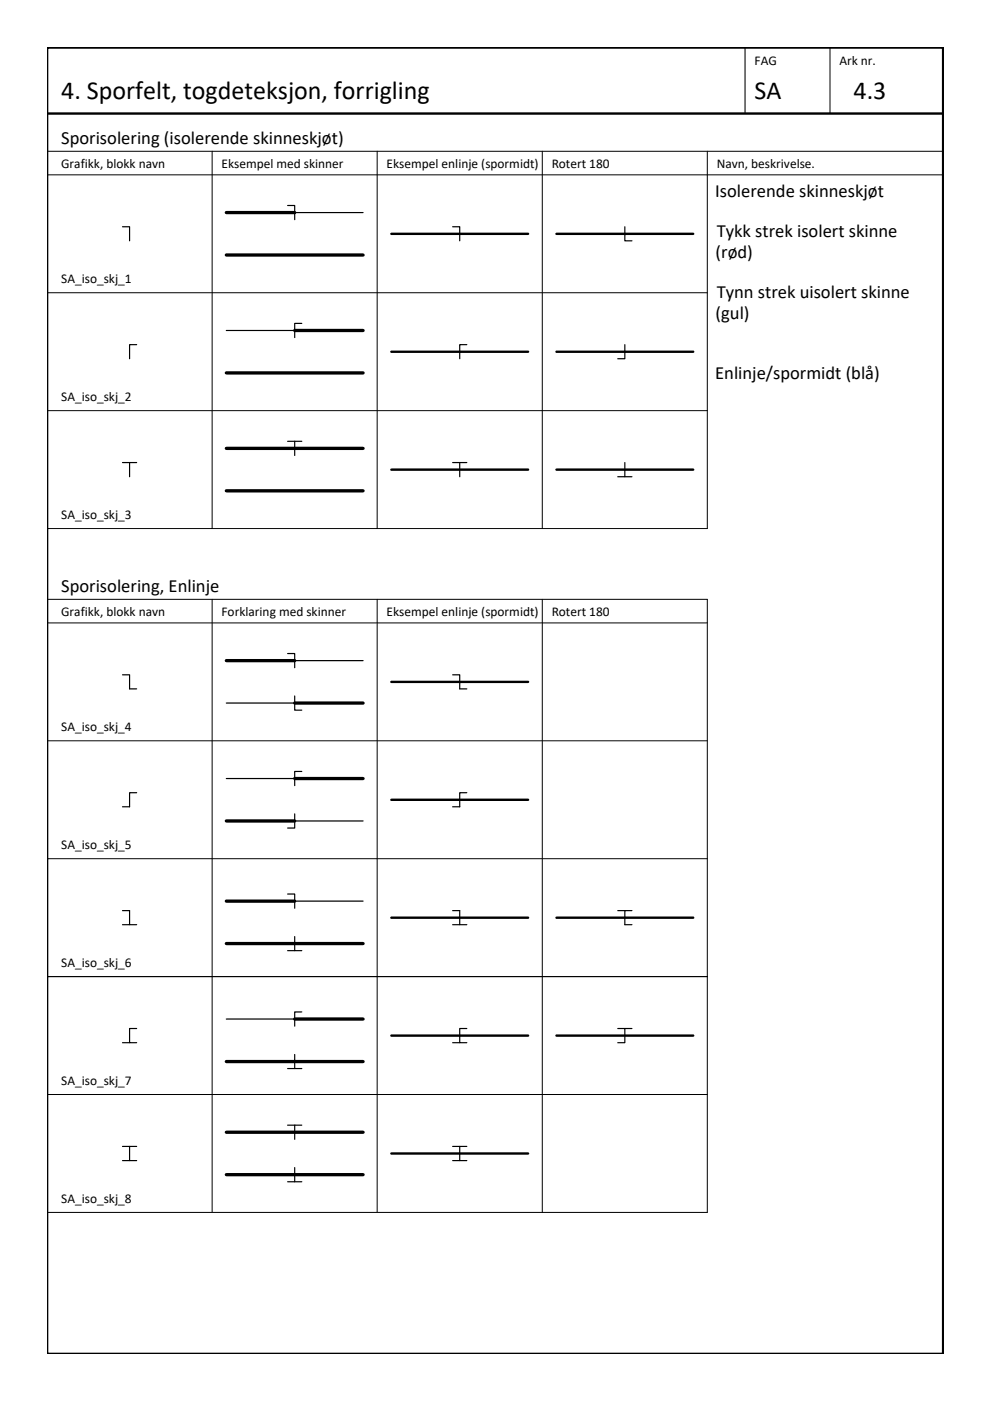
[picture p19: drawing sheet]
<svg xmlns="http://www.w3.org/2000/svg" width="210mm" height="297mm" viewBox="0 0 210 297" stroke-linecap="round" stroke-linejoin="round" font-family="sans-serif">
<defs><g id="words">
<g font-size="5.5">
<text x="13" y="21.1">4. Sporfelt, togdeteksjon, forrigling</text>
<text x="160" y="21.1">SA</text>
<text x="181" y="21.1">4.3</text>
</g>
<g font-size="3.9">
<text x="13" y="30.6">Sporisolering (isolerende skinneskjøt)</text>
<text x="151.6" y="41.7">Isolerende skinneskjøt</text>
<text x="152" y="50.3">Tykk strek isolert skinne</text>
<text x="151.7" y="54.7">(rød)</text>
<text x="152" y="63.2">Tynn strek uisolert skinne</text>
<text x="151.7" y="67.6">(gul)</text>
<text x="151.6" y="80.4">Enlinje/spormidt (blå)</text>
<text x="13" y="125.6">Sporisolering, Enlinje</text>
</g>
<g font-size="2.8">
<text x="160" y="13.9">FAG</text>
<text x="178" y="13.9">Ark nr.</text>
<text x="13" y="35.6">Grafikk, blokk navn</text>
<text x="47" y="35.6">Eksempel med skinner</text>
<text x="82" y="35.6">Eksempel enlinje (spormidt)</text>
<text x="117" y="35.6">Rotert 180</text>
<text x="152" y="35.6">Navn, beskrivelse.</text>
<text x="13" y="60.1">SA_iso_skj_1</text>
<text x="13" y="85.1">SA_iso_skj_2</text>
<text x="13" y="110.1">SA_iso_skj_3</text>
<text x="13" y="130.6">Grafikk, blokk navn</text>
<text x="47" y="130.6">Forklaring med skinner</text>
<text x="82" y="130.6">Eksempel enlinje (spormidt)</text>
<text x="117" y="130.6">Rotert 180</text>
<text x="13" y="155.1">SA_iso_skj_4</text>
<text x="13" y="180.1">SA_iso_skj_5</text>
<text x="13" y="205.1">SA_iso_skj_6</text>
<text x="13" y="230.1">SA_iso_skj_7</text>
<text x="13" y="255.1">SA_iso_skj_8</text>
</g>
</g></defs>
<!-- layer: RAMME -->
<path d="M10 10.1h190v276.9h-190zM10 24.1h189.9" fill="none" stroke="#000" stroke-width=".51"/>
<!-- layer: RAMME SYMBOLER -->
<g fill="none" stroke="#000" stroke-width=".21">
<path d="M158 10.1v14M176 10.1v14M10 32.1h189.9M10 37.1h189.9M45 32.1v80M80 32.1v80M115 32.1v80M150 32.1v80h-140M10 62.1h140M10 87.1h140M10 127.1h140v130h-140M10 132.1h140"/>
<path d="M45 127.1v130M80 127.1v130M115 127.1v130M10 157.1h140M10 182.1h140M10 207.1h140M10 232.1h140"/>
</g>
<!-- layer: SIG-SPOR-I -->
<g fill="none" stroke="#000" stroke-width=".7">
<path d="M48 45.1h14.5M48 54.1h29M48 79.1h29M62.5 70.1h14.5M48 95.1h29M48 104.1h29M48 140.1h14.5M62.5 149.1h14.5M48 174.1h14.5M62.5 165.1h14.5M48 191.1h14.5M48 200.1h29"/>
<path d="M62.5 216.1h14.5M48 225.1h29M48 249.1h29M48 240.1h29"/>
</g>
<!-- layer: SIG-SPOR-U -->
<path d="M62.5 45.1h14.5M48 70.1h14.5M48 149.1h14.5M62.5 140.1h14.5M48 165.1h14.5M62.5 174.1h14.5M62.5 191.1h14.5M48 216.1h14.5" fill="none" stroke="#000" stroke-width=".25"/>
<!-- layer: SIG-SPOR enlinje -->
<g fill="none" stroke="#000" stroke-width=".51">
<path d="M83 49.6h29M118 49.6h29M83 74.6h29M118 74.6h29M83 99.6h29M118 99.6h29M83 144.6h29M83 169.6h29M83 194.6h29M118 194.6h29M83 219.6h29M118 219.6h29"/>
<path d="M83 244.6h29"/>
</g>
<!-- layer: SIG-Sporavsnitt -->
<g fill="none" stroke="#000" stroke-width=".25">
<path d="M26 48.1h1.5v3M61 43.6h1.5v3M96 48.1h1.5v3M132.5 48.1v3h1.5M29 73.1h-1.5v3M64 68.6h-1.5v3M99 73.1h-1.5v3M132.5 73.1v3h-1.5M26 98.1h3M27.5 98.1v3M61 93.6h3M62.5 93.6v3"/>
<path d="M96 98.1h3M97.5 98.1v3M132.5 98.1v3M131 101.1h3M61 138.6h1.5v3M26 143.1h1.5v3h1.5M62.5 147.6v3h1.5M96 143.1h1.5v3h1.5M29 168.1h-1.5v3h-1.5M62.5 172.6v3h-1.5M64 163.6h-1.5v3M99 168.1h-1.5v3h-1.5"/>
<path d="M26 193.1h1.5v3h-1.5M27.5 196.1h1.5M61 189.6h1.5v3M62.5 198.6v3M96 193.1h1.5v3h-1.5M97.5 196.1h1.5M131 193.1h1.5M134 193.1h-1.5v3h1.5M29 218.1h-1.5v3h1.5M61 201.6h3M64 214.6h-1.5v3M99 218.1h-1.5v3h1.5"/>
<path d="M131 218.1h1.5v3h-1.5M132.5 218.1h1.5M26 221.1h1.5M61 226.6h3M61 238.6h3M62.5 223.6v3M62.5 238.6v3M96 221.1h1.5M26 246.1h3M26 243.1h3M27.5 243.1v3M61 250.6h3"/>
<path d="M62.5 247.6v3M96 246.1h3M96 243.1h3M97.5 243.1v3"/>
</g>
<use href="#words"/>
</svg>
